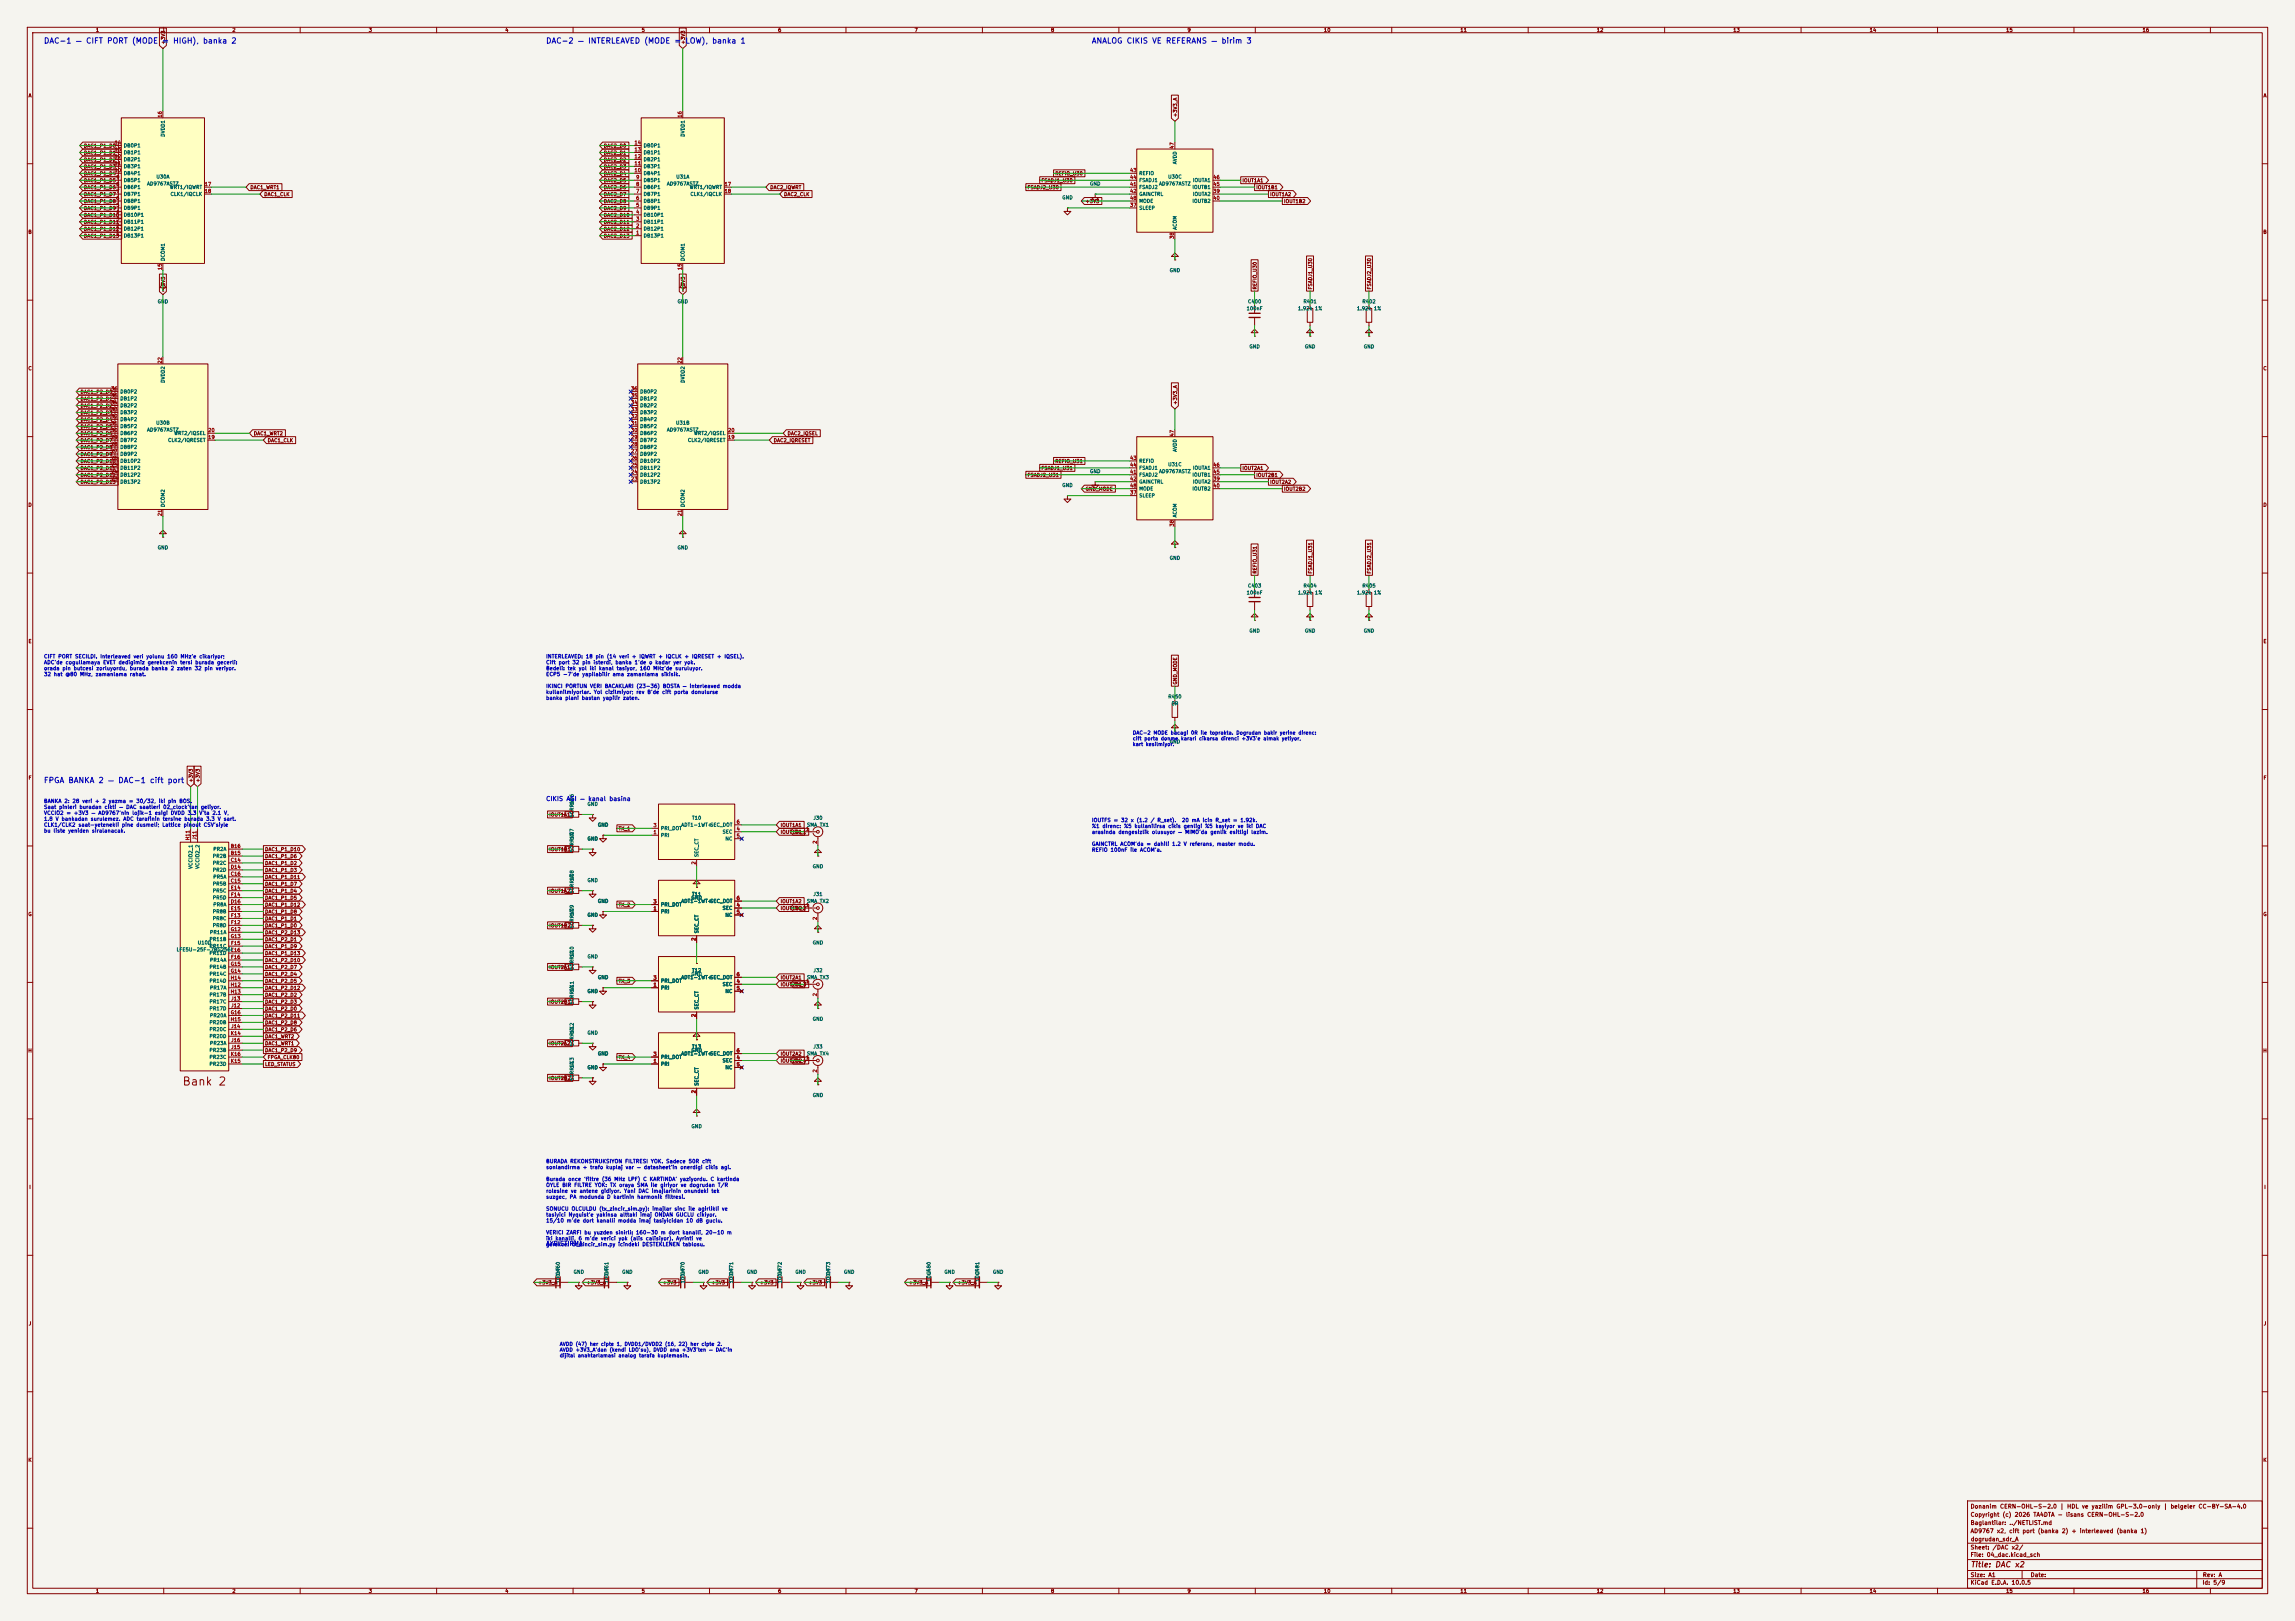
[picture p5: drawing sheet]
<svg xmlns="http://www.w3.org/2000/svg" width="841mm" height="594mm" viewBox="0 0 841 594" stroke-linecap="round" stroke-linejoin="round" font-family="sans-serif">
<defs><g id="words">
<text font-size="3" fill="#840000" x="66.6" y="398.5">Bank 2</text>
<g font-size="2" fill="#0000c2">
<text x="15.9" y="16.4">DAC-1 — CIFT PORT (MODE</text>
<text x="59.2" y="16.4">= HIGH), banka 2</text>
<text x="199.9" y="16.4">DAC-2 — INTERLEAVED (MODE = LOW), banka 1</text>
<text x="399.9" y="16.4">ANALOG CIKIS VE REFERANS — birim 3</text>
<text x="15.9" y="287.4">FPGA BANKA 2 — DAC-1 cift port</text>
</g>
<text font-size="2" fill="#840000" x="722" y="574.8">Title: DAC x2</text>
<g font-size="1.6" fill="#0000c2">
<text x="199.9" y="293.9">CIKIS AGI — kanal basina</text>
<text x="199.9" y="456.9">AYRISTIRMA</text>
</g>
<g font-size="1.5" fill="#840000">
<text x="721.9" y="556.1">Copyright (c) 2026 TA4DTA - lisans CERN-OHL-S-2.0</text>
<text x="721.9" y="553.1">Donanim CERN-OHL-S-2.0 | HDL ve yazilim GPL-3.0-only | belgeler CC-BY-SA-4.0</text>
<text x="721.9" y="562.1">AD9767 x2, cift port (banka 2) + interleaved (banka 1)</text>
<text x="721.9" y="559.1">Baglantilar: ../NETLIST.md</text>
<text x="721.9" y="568.1">Sheet: /DAC x2/</text>
<text x="722" y="565.1">dogrudan_sdr_A</text>
<text x="721.9" y="570.8">File: 04_dac.kicad_sch</text>
<text x="721.9" y="581">KiCad E.D.A. 10.0.5</text>
<text x="721.9" y="578.2">Size: A1</text>
<text x="743.9" y="578.2">Date:</text>
<text x="806.9" y="581">Id: 5/9</text>
<text x="807" y="578.2">Rev: A</text>
</g>
<g font-size="1.3" fill="#840000">
<text x="35" y="12">1</text>
<text x="85" y="12">2</text>
<text x="135" y="12">3</text>
<text x="185" y="12">4</text>
<text x="235" y="12">5</text>
<text x="285" y="12">6</text>
<text x="335" y="12">7</text>
<text x="385" y="12">8</text>
<text x="435" y="12">9</text>
<text x="485" y="12">10</text>
<text x="535" y="12">11</text>
<text x="585" y="12">12</text>
<text x="635" y="12">13</text>
<text x="685" y="12">14</text>
<text x="735" y="12">15</text>
<text x="785" y="12">16</text>
<text x="60.7" y="16.4" transform="rotate(-90 60.7 16.4)">+3V3</text>
<text x="251.2" y="16.4" transform="rotate(-90 251.2 16.4)">+3V3</text>
<text x="10.3" y="36">A</text>
<text x="829.3" y="36">A</text>
<text x="431.6" y="43" transform="rotate(-90 431.6 43)">+3V3_A</text>
<text x="30.6" y="54.4">DAC1_P1_D0</text>
<text x="30.6" y="56.9">DAC1_P1_D1</text>
<text x="30.6" y="59.5">DAC1_P1_D2</text>
<text x="221.1" y="54.4">DAC2_D0</text>
<text x="221.1" y="59.5">DAC2_D2</text>
<text x="221.1" y="56.9">DAC2_D1</text>
<text x="30.6" y="64.6">DAC1_P1_D4</text>
<text x="30.6" y="62">DAC1_P1_D3</text>
<text x="221.1" y="62">DAC2_D3</text>
<text x="221.1" y="64.6">DAC2_D4</text>
<text x="386.5" y="64.6">REFIO_U30</text>
<text x="30.6" y="67.1">DAC1_P1_D5</text>
<text x="30.6" y="69.6">DAC1_P1_D6</text>
<text x="91.6" y="69.6">DAC1_WRT1</text>
<text x="221.1" y="69.6">DAC2_D6</text>
<text x="221.1" y="67.1">DAC2_D5</text>
<text x="282.1" y="69.6">DAC2_IQWRT</text>
<text x="376.4" y="69.6">FSADJ2_U30</text>
<text x="381.4" y="67.1">FSADJ1_U30</text>
<text x="455.1" y="67.1">IOUT1A1</text>
<text x="460.2" y="69.6">IOUT1B1</text>
<text x="30.6" y="74.7">DAC1_P1_D8</text>
<text x="30.6" y="72.2">DAC1_P1_D7</text>
<text x="30.6" y="77.3">DAC1_P1_D9</text>
<text x="96.7" y="72.2">DAC1_CLK</text>
<text x="221.1" y="77.3">DAC2_D9</text>
<text x="221.1" y="72.2">DAC2_D7</text>
<text x="221.1" y="74.7">DAC2_D8</text>
<text x="287.2" y="72.2">DAC2_CLK</text>
<text x="397.6" y="74.7">+3V3</text>
<text x="465.3" y="72.2">IOUT1A2</text>
<text x="470.3" y="74.7">IOUT1B2</text>
<text x="30.6" y="82.3">DAC1_P1_D11</text>
<text x="30.6" y="79.8">DAC1_P1_D10</text>
<text x="221.1" y="79.8">DAC2_D10</text>
<text x="221.1" y="82.3">DAC2_D11</text>
<text x="10.2" y="86">B</text>
<text x="30.6" y="84.9">DAC1_P1_D12</text>
<text x="30.6" y="87.4">DAC1_P1_D13</text>
<text x="221.1" y="84.9">DAC2_D12</text>
<text x="221.1" y="87.4">DAC2_D13</text>
<text x="829.2" y="86">B</text>
<text x="60.7" y="106.5" transform="rotate(-90 60.7 106.5)">+3V3</text>
<text x="251.2" y="106.5" transform="rotate(-90 251.2 106.5)">+3V3</text>
<text x="460.8" y="106.2" transform="rotate(-90 460.8 106.2)">REFIO_U30</text>
<text x="481.1" y="106.2" transform="rotate(-90 481.1 106.2)">FSADJ1_U30</text>
<text x="502.7" y="106.2" transform="rotate(-90 502.7 106.2)">FSADJ2_U30</text>
<text x="10.2" y="136">C</text>
<text x="829.2" y="136">C</text>
<text x="29.3" y="144.6">DAC1_P2_D0</text>
<text x="29.3" y="149.6">DAC1_P2_D2</text>
<text x="29.3" y="147.1">DAC1_P2_D1</text>
<text x="431.6" y="148.5" transform="rotate(-90 431.6 148.5)">+3V3_A</text>
<text x="29.3" y="154.7">DAC1_P2_D4</text>
<text x="29.3" y="152.2">DAC1_P2_D3</text>
<text x="29.3" y="159.8">DAC1_P2_D6</text>
<text x="29.3" y="157.3">DAC1_P2_D5</text>
<text x="92.8" y="159.8">DAC1_WRT2</text>
<text x="288.4" y="159.8">DAC2_IQSEL</text>
<text x="29.3" y="162.3">DAC1_P2_D7</text>
<text x="29.3" y="167.4">DAC1_P2_D9</text>
<text x="29.3" y="164.9">DAC1_P2_D8</text>
<text x="97.9" y="162.3">DAC1_CLK</text>
<text x="283.3" y="162.3">DAC2_IQRESET</text>
<text x="29.3" y="172.5">DAC1_P2_D11</text>
<text x="29.3" y="170">DAC1_P2_D10</text>
<text x="381.4" y="172.5">FSADJ1_U31</text>
<text x="386.5" y="170">REFIO_U31</text>
<text x="455.1" y="172.5">IOUT2A1</text>
<text x="29.3" y="175">DAC1_P2_D12</text>
<text x="29.3" y="177.6">DAC1_P2_D13</text>
<text x="376.4" y="175">FSADJ2_U31</text>
<text x="460.2" y="175">IOUT2B1</text>
<text x="465.3" y="177.6">IOUT2A2</text>
<text x="10.2" y="186">D</text>
<text x="397.6" y="180.1">GND_MODE</text>
<text x="470.3" y="180.1">IOUT2B2</text>
<text x="829.2" y="186">D</text>
<text x="460.8" y="210.4" transform="rotate(-90 460.8 210.4)">REFIO_U31</text>
<text x="481.1" y="210.4" transform="rotate(-90 481.1 210.4)">FSADJ1_U31</text>
<text x="502.7" y="210.4" transform="rotate(-90 502.7 210.4)">FSADJ2_U31</text>
<text x="10.3" y="236">E</text>
<text x="829.3" y="236">E</text>
<text x="431.6" y="251" transform="rotate(-90 431.6 251)">GND_MODE</text>
<text x="10.3" y="286">F</text>
<text x="70.9" y="286.9" transform="rotate(-90 70.9 286.9)">+3V3</text>
<text x="73.4" y="286.9" transform="rotate(-90 73.4 286.9)">+3V3</text>
<text x="829.3" y="286">F</text>
<text x="201.1" y="299.5">IOUT1A1</text>
<text x="226.5" y="304.6">TX_1</text>
<text x="285.9" y="303.3">IOUT1A1</text>
<text x="285.9" y="305.9">IOUT1B1</text>
<text x="291" y="305.9">TX_1</text>
<text x="97" y="314.7">DAC1_P1_D6</text>
<text x="97" y="312.2">DAC1_P1_D10</text>
<text x="97" y="317.3">DAC1_P1_D2</text>
<text x="201.1" y="312.2">IOUT1B1</text>
<text x="97" y="322.4">DAC1_P1_D11</text>
<text x="97" y="319.8">DAC1_P1_D3</text>
<text x="97" y="327.4">DAC1_P1_D4</text>
<text x="97" y="330">DAC1_P1_D5</text>
<text x="97" y="324.9">DAC1_P1_D7</text>
<text x="201.1" y="327.4">IOUT1A2</text>
<text x="10.2" y="336">G</text>
<text x="97" y="332.5">DAC1_P1_D12</text>
<text x="97" y="335.1">DAC1_P1_D8</text>
<text x="226.5" y="332.5">TX_2</text>
<text x="285.9" y="333.8">IOUT1B2</text>
<text x="285.9" y="331.3">IOUT1A2</text>
<text x="291" y="333.8">TX_2</text>
<text x="829.2" y="336">G</text>
<text x="97" y="337.6">DAC1_P1_D1</text>
<text x="97" y="340.1">DAC1_P1_D0</text>
<text x="201.1" y="340.1">IOUT1B2</text>
<text x="97" y="347.8">DAC1_P1_D9</text>
<text x="97" y="345.2">DAC1_P2_D1</text>
<text x="97" y="342.7">DAC1_P2_D13</text>
<text x="97" y="352.8">DAC1_P2_D10</text>
<text x="97" y="350.3">DAC1_P1_D13</text>
<text x="97" y="357.9">DAC1_P2_D4</text>
<text x="97" y="355.4">DAC1_P2_D7</text>
<text x="201.1" y="355.4">IOUT2A1</text>
<text x="285.9" y="359.2">IOUT2A1</text>
<text x="97" y="365.5">DAC1_P2_D2</text>
<text x="97" y="360.5">DAC1_P2_D5</text>
<text x="97" y="363">DAC1_P2_D12</text>
<text x="226.5" y="360.5">TX_3</text>
<text x="285.9" y="361.7">IOUT2B1</text>
<text x="291" y="361.7">TX_3</text>
<text x="97" y="370.6">DAC1_P2_D0</text>
<text x="97" y="368.1">DAC1_P2_D3</text>
<text x="201.1" y="368.1">IOUT2B1</text>
<text x="97" y="375.7">DAC1_P2_D8</text>
<text x="97" y="373.2">DAC1_P2_D11</text>
<text x="97" y="383.3">DAC1_WRT1</text>
<text x="97" y="380.8">DAC1_WRT2</text>
<text x="97" y="378.2">DAC1_P2_D6</text>
<text x="201.1" y="383.3">IOUT2A2</text>
<text x="10.2" y="386">H</text>
<text x="97" y="385.9">DAC1_P2_D9</text>
<text x="97.9" y="388.4">FPGA_CLK80</text>
<text x="226.5" y="388.4">TX_4</text>
<text x="285.9" y="387.1">IOUT2A2</text>
<text x="285.9" y="389.7">IOUT2B2</text>
<text x="291" y="389.7">TX_4</text>
<text x="829.2" y="386">H</text>
<text x="97" y="390.9">LED_STATUS</text>
<text x="201.1" y="396">IOUT2B2</text>
<text x="10.6" y="436">I</text>
<text x="829.6" y="436">I</text>
<text x="197" y="471">+3V3_A</text>
<text x="214.8" y="471">+3V3_A</text>
<text x="242.7" y="471">+3V3</text>
<text x="260.5" y="471">+3V3</text>
<text x="278.3" y="471">+3V3</text>
<text x="296" y="471">+3V3</text>
<text x="332.9" y="471">+3V3_A</text>
<text x="350.7" y="471">+3V3_A</text>
<text x="10.4" y="486">J</text>
<text x="829.4" y="486">J</text>
<text x="10.2" y="536">K</text>
<text x="829.2" y="536">K</text>
<text x="35" y="584">1</text>
<text x="85" y="584">2</text>
<text x="135" y="584">3</text>
<text x="185" y="584">4</text>
<text x="235" y="584">5</text>
<text x="285" y="584">6</text>
<text x="335" y="584">7</text>
<text x="385" y="584">8</text>
<text x="435" y="584">9</text>
<text x="485" y="584">10</text>
<text x="535" y="584">11</text>
<text x="585" y="584">12</text>
<text x="635" y="584">13</text>
<text x="685" y="584">14</text>
<text x="735" y="584">15</text>
<text x="785" y="584">16</text>
</g>
<g font-size="1.3" fill="#a90000">
<text x="59.6" y="43.2" transform="rotate(-90 59.6 43.2)">16</text>
<text x="250.1" y="43.2" transform="rotate(-90 250.1 43.2)">16</text>
<text x="41.8" y="53.2">14</text>
<text x="232.3" y="53.2">14</text>
<text x="41.8" y="58.3">12</text>
<text x="41.8" y="55.7">13</text>
<text x="232.3" y="58.3">12</text>
<text x="232.3" y="55.7">13</text>
<text x="430.4" y="54.7" transform="rotate(-90 430.4 54.7)">47</text>
<text x="41.8" y="63.4">10</text>
<text x="41.8" y="60.8">11</text>
<text x="42.4" y="65.9">9</text>
<text x="232.3" y="63.4">10</text>
<text x="232.3" y="60.8">11</text>
<text x="232.9" y="65.9">9</text>
<text x="414" y="63.4">43</text>
<text x="414" y="65.9">44</text>
<text x="444.4" y="65.9">46</text>
<text x="42.4" y="71">7</text>
<text x="42.4" y="68.4">8</text>
<text x="74.9" y="68.4">17</text>
<text x="74.9" y="71">18</text>
<text x="232.9" y="71">7</text>
<text x="232.9" y="68.4">8</text>
<text x="265.4" y="68.4">17</text>
<text x="265.4" y="71">18</text>
<text x="414" y="68.4">41</text>
<text x="414" y="71">42</text>
<text x="444.4" y="71">39</text>
<text x="444.4" y="68.4">45</text>
<text x="42.4" y="76.1">5</text>
<text x="42.4" y="73.5">6</text>
<text x="232.9" y="76.1">5</text>
<text x="232.9" y="73.5">6</text>
<text x="414" y="76.1">37</text>
<text x="414" y="73.5">48</text>
<text x="444.4" y="73.5">40</text>
<text x="42.4" y="83.7">2</text>
<text x="42.4" y="81.1">3</text>
<text x="42.4" y="78.6">4</text>
<text x="232.9" y="83.7">2</text>
<text x="232.9" y="81.1">3</text>
<text x="232.9" y="78.6">4</text>
<text x="42.4" y="86.2">1</text>
<text x="232.9" y="86.2">1</text>
<text x="430.4" y="87.7" transform="rotate(-90 430.4 87.7)">38</text>
<text x="59.6" y="99.1" transform="rotate(-90 59.6 99.1)">15</text>
<text x="250.1" y="99.1" transform="rotate(-90 250.1 99.1)">15</text>
<text x="59.6" y="133.4" transform="rotate(-90 59.6 133.4)">22</text>
<text x="250.1" y="133.4" transform="rotate(-90 250.1 133.4)">22</text>
<text x="40.6" y="143.4">36</text>
<text x="231.1" y="143.4">36</text>
<text x="40.6" y="148.5">34</text>
<text x="40.6" y="145.9">35</text>
<text x="231.1" y="148.5">34</text>
<text x="231.1" y="145.9">35</text>
<text x="40.6" y="153.5">32</text>
<text x="40.6" y="151">33</text>
<text x="231.1" y="153.5">32</text>
<text x="231.1" y="151">33</text>
<text x="40.6" y="161.2">29</text>
<text x="40.6" y="158.6">30</text>
<text x="40.6" y="156.1">31</text>
<text x="76.1" y="161.2">19</text>
<text x="76.1" y="158.6">20</text>
<text x="231.1" y="161.2">29</text>
<text x="231.1" y="158.6">30</text>
<text x="231.1" y="156.1">31</text>
<text x="266.6" y="161.2">19</text>
<text x="266.6" y="158.6">20</text>
<text x="430.4" y="160.1" transform="rotate(-90 430.4 160.1)">47</text>
<text x="40.6" y="166.2">27</text>
<text x="40.6" y="163.7">28</text>
<text x="231.1" y="166.2">27</text>
<text x="231.1" y="163.7">28</text>
<text x="40.6" y="173.9">24</text>
<text x="40.6" y="171.3">25</text>
<text x="40.6" y="168.8">26</text>
<text x="231.1" y="173.9">24</text>
<text x="231.1" y="171.3">25</text>
<text x="231.1" y="168.8">26</text>
<text x="414" y="173.9">41</text>
<text x="414" y="168.8">43</text>
<text x="414" y="171.3">44</text>
<text x="444.4" y="173.9">45</text>
<text x="444.4" y="171.3">46</text>
<text x="40.6" y="176.4">23</text>
<text x="231.1" y="176.4">23</text>
<text x="414" y="176.4">42</text>
<text x="414" y="178.9">48</text>
<text x="444.4" y="176.4">39</text>
<text x="444.4" y="178.9">40</text>
<text x="414" y="181.5">37</text>
<text x="59.6" y="189.3" transform="rotate(-90 59.6 189.3)">21</text>
<text x="250.1" y="189.3" transform="rotate(-90 250.1 189.3)">21</text>
<text x="430.4" y="193.1" transform="rotate(-90 430.4 193.1)">38</text>
<text x="239.3" y="305.9">1</text>
<text x="239.3" y="303.4">3</text>
<text x="269.8" y="304.7">4</text>
<text x="269.8" y="302.1">6</text>
<text x="295.2" y="304.7">1</text>
<text x="69.7" y="308.1" transform="rotate(-90 69.7 308.1)">H11</text>
<text x="72.3" y="307.9" transform="rotate(-90 72.3 307.9)">J11</text>
<text x="84.4" y="311">B16</text>
<text x="269.8" y="307.2">5</text>
<text x="299.6" y="309.3" transform="rotate(-90 299.6 309.3)">2</text>
<text x="84.4" y="313.6">B15</text>
<text x="84.4" y="316.1">C14</text>
<text x="255.1" y="317" transform="rotate(-90 255.1 317)">2</text>
<text x="84.4" y="323.7">C15</text>
<text x="84.4" y="321.2">C16</text>
<text x="84.4" y="318.6">D14</text>
<text x="84.4" y="326.3">E14</text>
<text x="84.5" y="328.8">F14</text>
<text x="84.4" y="331.3">D16</text>
<text x="84.4" y="333.9">E15</text>
<text x="239.3" y="333.9">1</text>
<text x="239.3" y="331.3">3</text>
<text x="269.8" y="332.6">4</text>
<text x="269.8" y="335.1">5</text>
<text x="269.8" y="330.1">6</text>
<text x="295.2" y="332.6">1</text>
<text x="84.4" y="341.5">G12</text>
<text x="84.5" y="339">F12</text>
<text x="84.5" y="336.4">F13</text>
<text x="299.6" y="337.3" transform="rotate(-90 299.6 337.3)">2</text>
<text x="84.4" y="344">G13</text>
<text x="84.5" y="346.6">F15</text>
<text x="255.1" y="344.9" transform="rotate(-90 255.1 344.9)">2</text>
<text x="84.4" y="349.1">E16</text>
<text x="84.5" y="351.7">F16</text>
<text x="84.4" y="359.3">H14</text>
<text x="84.4" y="356.7">G14</text>
<text x="84.4" y="354.2">G15</text>
<text x="239.3" y="359.3">3</text>
<text x="269.8" y="358">6</text>
<text x="84.4" y="361.8">H12</text>
<text x="84.4" y="364.4">H13</text>
<text x="239.3" y="361.8">1</text>
<text x="269.8" y="360.5">4</text>
<text x="269.8" y="363.1">5</text>
<text x="295.2" y="360.5">1</text>
<text x="299.6" y="365.2" transform="rotate(-90 299.6 365.2)">2</text>
<text x="84.4" y="372">G16</text>
<text x="84.5" y="369.4">J12</text>
<text x="84.5" y="366.9">J13</text>
<text x="84.4" y="374.5">H15</text>
<text x="84.5" y="377.1">J14</text>
<text x="255.1" y="372.8" transform="rotate(-90 255.1 372.8)">2</text>
<text x="84.4" y="379.6">K14</text>
<text x="84.5" y="382.1">J16</text>
<text x="84.4" y="389.8">K15</text>
<text x="84.4" y="387.2">K16</text>
<text x="84.5" y="384.7">J15</text>
<text x="239.3" y="389.8">1</text>
<text x="239.3" y="387.2">3</text>
<text x="269.8" y="388.5">4</text>
<text x="269.8" y="385.9">6</text>
<text x="295.2" y="388.5">1</text>
<text x="269.8" y="391">5</text>
<text x="299.6" y="393.2" transform="rotate(-90 299.6 393.2)">2</text>
<text x="255.1" y="400.8" transform="rotate(-90 255.1 400.8)">2</text>
</g>
<g font-size="1.3" fill="#006464">
<text x="60.7" y="50.3" transform="rotate(-90 60.7 50.3)">DVDD1</text>
<text x="251.2" y="50.3" transform="rotate(-90 251.2 50.3)">DVDD1</text>
<text x="45.2" y="59.4">DB2P1</text>
<text x="45.2" y="56.8">DB1P1</text>
<text x="45.2" y="54.3">DB0P1</text>
<text x="235.7" y="59.4">DB2P1</text>
<text x="235.7" y="56.8">DB1P1</text>
<text x="235.7" y="54.3">DB0P1</text>
<text x="45.2" y="64.5">DB4P1</text>
<text x="45.2" y="61.9">DB3P1</text>
<text x="57.1" y="65.7">U30A</text>
<text x="235.7" y="64.5">DB4P1</text>
<text x="235.7" y="61.9">DB3P1</text>
<text x="247.6" y="65.7">U31A</text>
<text x="417.3" y="64.5">REFIO</text>
<text x="427.9" y="65.7">U30C</text>
<text x="431.5" y="60.3" transform="rotate(-90 431.5 60.3)">AVDD</text>
<text x="45.2" y="69.5">DB6P1</text>
<text x="45.2" y="67">DB5P1</text>
<text x="53.7" y="68.3">AD9767ASTZ</text>
<text x="62.1" y="69.5">WRT1/IQWRT</text>
<text x="235.7" y="69.5">DB6P1</text>
<text x="235.7" y="67">DB5P1</text>
<text x="244.2" y="68.3">AD9767ASTZ</text>
<text x="252.6" y="69.5">WRT1/IQWRT</text>
<text x="399.3" y="68.3">GND</text>
<text x="417.3" y="69.5">FSADJ2</text>
<text x="417.3" y="67">FSADJ1</text>
<text x="424.6" y="68.3">AD9767ASTZ</text>
<text x="436.8" y="69.5">IOUTB1</text>
<text x="437" y="67">IOUTA1</text>
<text x="45.2" y="77.2">DB9P1</text>
<text x="45.2" y="74.6">DB8P1</text>
<text x="45.2" y="72.1">DB7P1</text>
<text x="62.3" y="72.1">CLK1/IQCLK</text>
<text x="235.7" y="77.2">DB9P1</text>
<text x="235.7" y="74.6">DB8P1</text>
<text x="235.7" y="72.1">DB7P1</text>
<text x="252.8" y="72.1">CLK1/IQCLK</text>
<text x="389.1" y="73.4">GND</text>
<text x="417.3" y="77.2">SLEEP</text>
<text x="417.3" y="72.1">GAINCTRL</text>
<text x="417.3" y="74.6">MODE</text>
<text x="436.8" y="74.6">IOUTB2</text>
<text x="437" y="72.1">IOUTA2</text>
<text x="45.2" y="82.2">DB11P1</text>
<text x="45.2" y="79.7">DB10P1</text>
<text x="235.7" y="82.2">DB11P1</text>
<text x="235.7" y="79.7">DB10P1</text>
<text x="45.2" y="87.3">DB13P1</text>
<text x="45.2" y="84.8">DB12P1</text>
<text x="235.7" y="87.3">DB13P1</text>
<text x="235.7" y="84.8">DB12P1</text>
<text x="431.5" y="84.4" transform="rotate(-90 431.5 84.4)">ACOM</text>
<text x="60.7" y="95.8" transform="rotate(-90 60.7 95.8)">DCOM1</text>
<text x="251.2" y="95.8" transform="rotate(-90 251.2 95.8)">DCOM1</text>
<text x="428.5" y="100">GND</text>
<text x="57.6" y="111.5">GND</text>
<text x="248.1" y="111.5">GND</text>
<text x="456.7" y="114">100nF</text>
<text x="457.2" y="111.5">C400</text>
<text x="475.5" y="114">1.92k</text>
<text x="477.5" y="111.5">R401</text>
<text x="481.7" y="114">1%</text>
<text x="497.1" y="114">1.92k</text>
<text x="499.1" y="111.5">R402</text>
<text x="503.3" y="114">1%</text>
<text x="457.7" y="128">GND</text>
<text x="478" y="128">GND</text>
<text x="499.6" y="128">GND</text>
<text x="60.7" y="140.4" transform="rotate(-90 60.7 140.4)">DVDD2</text>
<text x="251.2" y="140.4" transform="rotate(-90 251.2 140.4)">DVDD2</text>
<text x="43.9" y="149.6">DB2P2</text>
<text x="43.9" y="147">DB1P2</text>
<text x="43.9" y="144.5">DB0P2</text>
<text x="234.4" y="149.6">DB2P2</text>
<text x="234.4" y="147">DB1P2</text>
<text x="234.4" y="144.5">DB0P2</text>
<text x="43.9" y="154.6">DB4P2</text>
<text x="43.9" y="152.1">DB3P2</text>
<text x="57.1" y="155.9">U30B</text>
<text x="234.4" y="154.6">DB4P2</text>
<text x="234.4" y="152.1">DB3P2</text>
<text x="247.6" y="155.9">U31B</text>
<text x="43.9" y="159.7">DB6P2</text>
<text x="43.9" y="157.2">DB5P2</text>
<text x="53.7" y="158.4">AD9767ASTZ</text>
<text x="63.7" y="159.7">WRT2/IQSEL</text>
<text x="234.4" y="159.7">DB6P2</text>
<text x="234.4" y="157.2">DB5P2</text>
<text x="244.2" y="158.4">AD9767ASTZ</text>
<text x="254.2" y="159.7">WRT2/IQSEL</text>
<text x="43.9" y="167.3">DB9P2</text>
<text x="43.9" y="164.8">DB8P2</text>
<text x="43.9" y="162.3">DB7P2</text>
<text x="61.4" y="162.3">CLK2/IQRESET</text>
<text x="234.4" y="167.3">DB9P2</text>
<text x="234.4" y="164.8">DB8P2</text>
<text x="234.4" y="162.3">DB7P2</text>
<text x="251.9" y="162.3">CLK2/IQRESET</text>
<text x="431.5" y="165.7" transform="rotate(-90 431.5 165.7)">AVDD</text>
<text x="43.9" y="172.4">DB11P2</text>
<text x="43.9" y="169.9">DB10P2</text>
<text x="234.4" y="172.4">DB11P2</text>
<text x="234.4" y="169.9">DB10P2</text>
<text x="399.3" y="173.7">GND</text>
<text x="417.3" y="169.9">REFIO</text>
<text x="417.3" y="172.4">FSADJ1</text>
<text x="424.6" y="173.7">AD9767ASTZ</text>
<text x="427.9" y="171.1">U31C</text>
<text x="437" y="172.4">IOUTA1</text>
<text x="43.9" y="177.5">DB13P2</text>
<text x="43.9" y="175">DB12P2</text>
<text x="234.4" y="177.5">DB13P2</text>
<text x="234.4" y="175">DB12P2</text>
<text x="389.1" y="178.8">GND</text>
<text x="417.3" y="175">FSADJ2</text>
<text x="417.3" y="177.5">GAINCTRL</text>
<text x="436.8" y="175">IOUTB1</text>
<text x="437" y="177.5">IOUTA2</text>
<text x="60.7" y="186" transform="rotate(-90 60.7 186)">DCOM2</text>
<text x="251.2" y="186" transform="rotate(-90 251.2 186)">DCOM2</text>
<text x="417.3" y="182.6">SLEEP</text>
<text x="417.3" y="180">MODE</text>
<text x="436.8" y="180">IOUTB2</text>
<text x="431.5" y="189.8" transform="rotate(-90 431.5 189.8)">ACOM</text>
<text x="57.6" y="201.6">GND</text>
<text x="248.1" y="201.6">GND</text>
<text x="428.5" y="205.4">GND</text>
<text x="457.2" y="215.6">C403</text>
<text x="477.5" y="215.6">R404</text>
<text x="499.1" y="215.6">R405</text>
<text x="456.7" y="218.1">100nF</text>
<text x="475.5" y="218.1">1.92k</text>
<text x="481.7" y="218.1">1%</text>
<text x="497.1" y="218.1">1.92k</text>
<text x="503.3" y="218.1">1%</text>
<text x="457.7" y="232.1">GND</text>
<text x="478" y="232.1">GND</text>
<text x="499.6" y="232.1">GND</text>
<text x="428" y="256.2">R450</text>
<text x="429.2" y="258.8">0R</text>
<text x="428.5" y="272.7">GND</text>
<text x="210.5" y="299.7" transform="rotate(-90 210.5 299.7)">50RR406</text>
<text x="210.5" y="295" transform="rotate(-90 210.5 295)">1%</text>
<text x="215.1" y="295.6">GND</text>
<text x="218.9" y="303.2">GND</text>
<text x="242" y="304.5">PRI_DOT</text>
<text x="249.5" y="303.2">ADT1-1WT+</text>
<text x="253.4" y="300.7">T10</text>
<text x="260.1" y="303.2">SEC_DOT</text>
<text x="264.6" y="305.8">SEC</text>
<text x="295.5" y="303.2">SMA TX1</text>
<text x="297.9" y="300.7">J30</text>
<text x="210.5" y="307.7" transform="rotate(-90 210.5 307.7)">1%</text>
<text x="215.1" y="308.3">GND</text>
<text x="242" y="307">PRI</text>
<text x="265.7" y="308.3">NC</text>
<text x="77.8" y="314.7">PR2B</text>
<text x="77.8" y="317.2">PR2C</text>
<text x="78" y="312.1">PR2A</text>
<text x="210.5" y="312.4" transform="rotate(-90 210.5 312.4)">50RR407</text>
<text x="256.2" y="314.2" transform="rotate(-90 256.2 314.2)">SEC_CT</text>
<text x="70.8" y="318.5" transform="rotate(-90 70.8 318.5)">VCCIO2_1</text>
<text x="73.4" y="318.5" transform="rotate(-90 73.4 318.5)">VCCIO2_2</text>
<text x="77.8" y="319.7">PR2D</text>
<text x="78" y="322.3">PR5A</text>
<text x="210.5" y="323" transform="rotate(-90 210.5 323)">1%</text>
<text x="215.1" y="323.5">GND</text>
<text x="297.7" y="318.5">GND</text>
<text x="77.8" y="324.8">PR5B</text>
<text x="77.8" y="327.4">PR5C</text>
<text x="77.8" y="329.9">PR5D</text>
<text x="210.5" y="327.6" transform="rotate(-90 210.5 327.6)">50RR408</text>
<text x="253.2" y="329.9">GND</text>
<text x="253.4" y="328.6">T11</text>
<text x="297.9" y="328.6">J31</text>
<text x="77.8" y="335">PR8B</text>
<text x="78" y="332.4">PR8A</text>
<text x="210.5" y="335.7" transform="rotate(-90 210.5 335.7)">1%</text>
<text x="218.9" y="331.2">GND</text>
<text x="242" y="335">PRI</text>
<text x="242" y="332.4">PRI_DOT</text>
<text x="249.5" y="331.2">ADT1-1WT+</text>
<text x="260.1" y="331.2">SEC_DOT</text>
<text x="264.6" y="333.7">SEC</text>
<text x="295.5" y="331.2">SMA TX2</text>
<text x="77.8" y="340.1">PR8D</text>
<text x="77.8" y="337.5">PR8C</text>
<text x="210.5" y="340.3" transform="rotate(-90 210.5 340.3)">50RR409</text>
<text x="215.1" y="336.2">GND</text>
<text x="265.7" y="336.2">NC</text>
<text x="72.3" y="346.4">U10D</text>
<text x="76.6" y="347.7">PR11C</text>
<text x="76.6" y="345.1">PR11B</text>
<text x="76.8" y="342.6">PR11A</text>
<text x="256.2" y="342.2" transform="rotate(-90 256.2 342.2)">SEC_CT</text>
<text x="297.7" y="346.4">GND</text>
<text x="64.6" y="348.9">LFE5U-25F-7BG256I</text>
<text x="76.6" y="350.2">PR11D</text>
<text x="76.8" y="352.8">PR14A</text>
<text x="210.5" y="350.9" transform="rotate(-90 210.5 350.9)">1%</text>
<text x="215.1" y="351.5">GND</text>
<text x="76.6" y="357.8">PR14C</text>
<text x="76.6" y="355.3">PR14B</text>
<text x="210.5" y="355.6" transform="rotate(-90 210.5 355.6)">50RR410</text>
<text x="218.9" y="359.1">GND</text>
<text x="249.5" y="359.1">ADT1-1WT+</text>
<text x="253.2" y="357.8">GND</text>
<text x="253.4" y="356.6">T12</text>
<text x="260.1" y="359.1">SEC_DOT</text>
<text x="295.5" y="359.1">SMA TX3</text>
<text x="297.9" y="356.6">J32</text>
<text x="76.6" y="365.5">PR17B</text>
<text x="76.6" y="360.4">PR14D</text>
<text x="76.8" y="362.9">PR17A</text>
<text x="210.5" y="363.6" transform="rotate(-90 210.5 363.6)">1%</text>
<text x="215.1" y="364.2">GND</text>
<text x="242" y="362.9">PRI</text>
<text x="242" y="360.4">PRI_DOT</text>
<text x="264.6" y="361.6">SEC</text>
<text x="265.7" y="364.2">NC</text>
<text x="76.6" y="370.5">PR17D</text>
<text x="76.6" y="368">PR17C</text>
<text x="210.5" y="368.3" transform="rotate(-90 210.5 368.3)">50RR411</text>
<text x="256.2" y="370.1" transform="rotate(-90 256.2 370.1)">SEC_CT</text>
<text x="76.6" y="375.6">PR20B</text>
<text x="76.8" y="373.1">PR20A</text>
<text x="297.7" y="374.3">GND</text>
<text x="76.6" y="378.2">PR20C</text>
<text x="76.6" y="380.7">PR20D</text>
<text x="76.8" y="383.2">PR23A</text>
<text x="210.5" y="383.5" transform="rotate(-90 210.5 383.5)">50RR412</text>
<text x="210.5" y="378.9" transform="rotate(-90 210.5 378.9)">1%</text>
<text x="215.1" y="379.4">GND</text>
<text x="76.6" y="385.8">PR23B</text>
<text x="76.6" y="388.3">PR23C</text>
<text x="218.9" y="387">GND</text>
<text x="242" y="388.3">PRI_DOT</text>
<text x="249.5" y="387">ADT1-1WT+</text>
<text x="253.2" y="385.8">GND</text>
<text x="253.4" y="384.5">T13</text>
<text x="260.1" y="387">SEC_DOT</text>
<text x="264.6" y="389.6">SEC</text>
<text x="295.5" y="387">SMA TX4</text>
<text x="297.9" y="384.5">J33</text>
<text x="76.6" y="390.9">PR23D</text>
<text x="210.5" y="391.6" transform="rotate(-90 210.5 391.6)">1%</text>
<text x="215.1" y="392.1">GND</text>
<text x="242" y="390.9">PRI</text>
<text x="265.7" y="392.1">NC</text>
<text x="210.5" y="396.2" transform="rotate(-90 210.5 396.2)">50RR413</text>
<text x="256.2" y="398" transform="rotate(-90 256.2 398)">SEC_CT</text>
<text x="297.7" y="402.3">GND</text>
<text x="253.2" y="413.7">GND</text>
<text x="205.4" y="467.4" transform="rotate(-90 205.4 467.4)">C460</text>
<text x="210" y="467.1">GND</text>
<text x="223.2" y="467.4" transform="rotate(-90 223.2 467.4)">C461</text>
<text x="227.8" y="467.1">GND</text>
<text x="251.2" y="467.4" transform="rotate(-90 251.2 467.4)">C470</text>
<text x="255.7" y="467.1">GND</text>
<text x="268.9" y="467.4" transform="rotate(-90 268.9 467.4)">C471</text>
<text x="273.5" y="467.1">GND</text>
<text x="286.7" y="467.4" transform="rotate(-90 286.7 467.4)">C472</text>
<text x="291.3" y="467.1">GND</text>
<text x="304.5" y="467.4" transform="rotate(-90 304.5 467.4)">C473</text>
<text x="309.1" y="467.1">GND</text>
<text x="341.3" y="467.4" transform="rotate(-90 341.3 467.4)">C480</text>
<text x="345.9" y="467.1">GND</text>
<text x="359.1" y="467.4" transform="rotate(-90 359.1 467.4)">C481</text>
<text x="363.7" y="467.1">GND</text>
<text x="205.4" y="470.4" transform="rotate(-90 205.4 470.4)">100nF</text>
<text x="223.2" y="470.4" transform="rotate(-90 223.2 470.4)">100nF</text>
<text x="251.2" y="470.4" transform="rotate(-90 251.2 470.4)">100nF</text>
<text x="268.9" y="470.4" transform="rotate(-90 268.9 470.4)">100nF</text>
<text x="286.7" y="470.4" transform="rotate(-90 286.7 470.4)">100nF</text>
<text x="304.5" y="470.4" transform="rotate(-90 304.5 470.4)">100nF</text>
<text x="341.3" y="469.8" transform="rotate(-90 341.3 469.8)">10uF</text>
<text x="359.1" y="469.8" transform="rotate(-90 359.1 469.8)">10uF</text>
</g>
<g font-size="1.3" fill="#0000c2">
<text x="16" y="241.6">CIFT PORT SECILDI. Interleaved veri yolunu 160 MHz'e cikariyor;</text>
<text x="16" y="243.7">ADC'de cogullamaya EVET dedigimiz gerekcenin tersi burada gecerli:</text>
<text x="16" y="245.9">orada pin butcesi zorluyordu, burada banka 2 zaten 32 pin veriyor.</text>
<text x="200" y="241.6">INTERLEAVED: 18 pin (14 veri + IQWRT + IQCLK + IQRESET + IQSEL).</text>
<text x="200" y="243.7">Cift port 32 pin isterdi, banka 1'de o kadar yer yok.</text>
<text x="200" y="245.9">Bedeli: tek yol iki kanal tasiyor, 160 MHz'de suruluyor.</text>
<text x="16" y="248.1">32 hat @80 MHz, zamanlama rahat.</text>
<text x="200" y="248.1">ECP5 -7'de yapilabilir ama zamanlama sikisik.</text>
<text x="200" y="252.4">IKINCI PORTUN VERI BACAKLARI (23-36) BOSTA — interleaved modda</text>
<text x="200" y="254.6">kullanilmiyorlar. Yol cizilmiyor; rev B'de cift porta donulurse</text>
<text x="200" y="256.8">banka plani bastan yapilir zaten.</text>
<text x="415" y="269.5">DAC-2 MODE bacagi 0R ile toprakta. Dogrudan bakir yerine direnc:</text>
<text x="415" y="271.6">cift porta donme karari cikarsa direnci +3V3'e almak yetiyor,</text>
<text x="415" y="273.7">kart kesilmiyor.</text>
<text x="16" y="294.6">BANKA 2: 28 veri + 2 yazma = 30/32, iki pin BOS.</text>
<text x="16" y="296.7">Saat pinleri buradan cikti — DAC saatleri 02_clock'tan</text>
<text x="16" y="298.9">VCCIO2 = +3V3 — AD9767'nin lojik-1 esigi DVDD 3.3</text>
<text x="72.9" y="298.9">V'ta 2.1 V,</text>
<text x="73.4" y="296.7">geliyor.</text>
<text x="16" y="301.1">1.8 V bankadan surulemez. ADC tarafinin tersine burada 3.3 V sart.</text>
<text x="16" y="303.3">CLK1/CLK2 saat-yetenekli pine dusmeli; Lattice pinout CSV'siyle</text>
<text x="16" y="305.4">bu liste yeniden siralanacak.</text>
<text x="400" y="301.6">IOUTFS = 32 x (1.2 / R_set).</text>
<text x="400" y="303.7">%1 direnc: %5 kullanilirsa cikis genligi %5 kayiyor ve iki DAC</text>
<text x="400" y="305.9">arasinda dengesizlik olusuyor — MIMO'da genlik esitligi lazim.</text>
<text x="432.9" y="301.6">20 mA icin R_set = 1.92k.</text>
<text x="400" y="310.3">GAINCTRL ACOM'da = dahili 1.2 V referans, master modu.</text>
<text x="400" y="312.4">REFIO 100nF ile ACOM'a.</text>
<text x="200" y="426.6">BURADA REKONSTRUKSIYON FILTRESI YOK. Sadece 50R cift</text>
<text x="200" y="428.7">sonlandirma + trafo kuplaj var — datasheet'in onerdigi cikis agi.</text>
<text x="200" y="433.1">Burada once 'filtre (36 MHz LPF) C KARTINDA' yaziyordu. C kartinda</text>
<text x="200" y="435.3">OYLE BIR FILTRE YOK: TX oraya SMA ile giriyor ve dogrudan T/R</text>
<text x="200" y="437.4">rolesine ve antene gidiyor. Yani DAC imajlarinin onundeki tek</text>
<text x="200" y="439.6">suzgec, PA modunda D kartinin harmonik filtresi.</text>
<text x="200" y="444">SONUCU OLCULDU (tx_zincir_sim.py): imajlar sinc ile agirlikli ve</text>
<text x="200" y="446.1">tasiyici Nyquist'e yakinsa alttaki imaj ONDAN GUCLU cikiyor.</text>
<text x="200" y="448.3">15/10 m'de dort kanalli modda imaj tasiyicidan 10 dB guclu.</text>
<text x="200" y="452.6">VERICI ZARFI bu yuzden sinirli: 160-30 m dort kanalli, 20-10 m</text>
<text x="200" y="454.8">iki kanalli, 6 m'de verici yok (alis calisiyor). Ayrinti ve</text>
<text x="200" y="457">gerekce: tx_zincir_sim.py icindeki DESTEKLENEN tablosu.</text>
<text x="205" y="493.5">AVDD (47) her cipte 1, DVDD1/DVDD2 (16, 22) her cipte 2.</text>
<text x="205" y="495.6">AVDD +3V3_A'dan (kendi LDO'su), DVDD ana +3V3'ten — DAC'in</text>
<text x="205" y="497.7">dijital anahtarlamasi analog tarafa kuplemasin.</text>
</g>
</g></defs>
<path d="M0 0h841v594h-841z" fill="#f5f4ef" stroke="#f5f4ef" stroke-width=".37"/>
<g fill="none" stroke="#840000" stroke-width=".37">
<path d="M10 10h821v574h-821zM12 12h817v570h-817zM60 10v2M110 10v2M160 10v2M210 10v2M260 10v2M310 10v2M360 10v2M410 10v2M460 10v2M510 10v2"/>
<path d="M560 10v2M610 10v2M660 10v2M710 10v2M760 10v2M810 10v2M10 60h2M829 60h2M10 110h2M459.7 111.8v2.8M459.7 116.6v2.8M479 113h2.1v5.1h-2.1z"/>
<path d="M480.1 111.8v1.2M480.1 118.1v1.3M829 110h2M459.7 121.9h1.3l-1.3-1.3-1.2 1.3h1.2v1.3M459.7 123.2h.1M480.1 121.9h1.2l-1.2-1.3-1.3 1.3h1.3v1.3M480.1 123.2h.1M10 160h2M829 160h2M10 210h2M459.7 215.9v2.8M829 210h2"/>
<path d="M459.7 226.1h1.3l-1.3-1.3-1.2 1.3h1.2v1.2M459.7 227.3h.1M459.7 220.7v2.8M10 260h2M429.5 257.8h2v5.1h-2zM430.5 256.5v1.3M829 260h2M430.5 266.7h1.3l-1.3-1.3-1.2 1.3h1.2v1.3M430.5 268h.1M430.5 262.9v1.3M205.7 298.4h1.3M207 297.4h5.1v2.1h-5.1z"/>
<path d="M212.1 298.4h1.3M217.2 298.4v1.3h1.2l-1.2 1.3-1.3-1.3h1.3M217.2 298.4h.1M10 310h2M205.7 311.1h1.3M207 310.1h5.1v2.1h-5.1zM212.1 311.1h1.3M217.2 311.1v1.3h1.2l-1.2 1.3-1.3-1.3h1.3M217.2 311.1h.1M294.6 304.8h4.6M297.9 304.3a1.81 1.81 0 0 1 2.8-1 1.81 1.81 0 0 1 .1 2.9 1.81 1.81 0 0 1-2.8-.9M299.7 312.4h1.3l-1.3-1.3-1.3 1.3h1.3v1.3"/>
<path d="M299.7 313.7h.1M299.7 306.6v3.3M829 310h2M10 360h2M205.7 354.3h1.3M207 353.3h5.1v2h-5.1zM212.1 354.3h1.3M217.2 354.3v1.3h1.2l-1.2 1.3-1.3-1.3h1.3M217.2 354.3h.1M829 360h2M205.7 367h1.3M207 366h5.1v2h-5.1z"/>
<path d="M212.1 367h1.3M217.2 367v1.3h1.2l-1.2 1.3-1.3-1.3h1.3M217.2 367h.1M221 361.9v1.3h1.2l-1.2 1.3-1.3-1.3h1.3M221 361.9h.1M10 410h2M829 410h2M10 460h2M829 460h2M293.4 469.9v1.3h1.2l-1.2 1.2-1.3-1.2h1.3M293.4 469.9h.1M354.3 469.9h2.8"/>
<path d="M359.2 469.9h2.7M365.8 469.9v1.3h1.2l-1.2 1.2-1.3-1.2h1.3M365.8 469.9h.1M10 510h2M829 510h2M10 560h2M721 550h108v32h-108zM829 560h2M721 578.5h108M721 575.5h108M721 571.5h108M721 565.5h108"/>
<path d="M741 575.5v3M805 575.5v6.5M60 582v2M110 582v2M160 582v2M210 582v2M260 582v2M310 582v2M360 582v2M410 582v2M460 582v2M510 582v2"/>
<path d="M560 582v2M610 582v2M660 582v2M710 582v2M760 582v2M810 582v2"/>
<circle cx="299.7" cy="304.8" r=".51"/>
</g>
<path d="M457.7 114.8h4.1M457.7 116.3h4.1M457.7 218.9h4.1M457.7 220.5h4.1M357.4 467.9v4M358.9 467.9v4" fill="none" stroke="#840000" stroke-width=".51"/>
<path d="M241.3 322.6h27.9v20.3h-27.9z" fill="#ffffc2"/>
<g fill="none" stroke="#840000" stroke-width=".37">
<path d="M391.2 76.2v1.3h1.2l-1.2 1.2-1.3-1.2h1.3M391.2 76.2h.1M501.6 226.1h1.3l-1.3-1.3-1.2 1.3h1.2v1.2M501.6 227.3h.1M205.7 326.4h1.3M207 325.4h5.1v2h-5.1zM212.1 326.4h1.3M238.8 334h2.5M238.8 331.5h2.5M241.3 322.6h27.9v20.3h-27.9zM255.3 323.8h1.2l-1.2-1.2-1.3 1.2h1.3v1.3M255.3 325.1h.1"/>
<path d="M269.2 332.7h2.6M269.2 335.3h2.6M269.2 330.2h2.6M271.4 334.9l.8 .8M272.2 334.9l-.8 .8M255.3 342.9v2.5M299.7 368.3h1.3l-1.3-1.3-1.3 1.3h1.3v1.3M299.7 369.6h.1M294.6 388.6h4.6M297.9 388.1a1.81 1.81 0 0 1 2.8-1 1.81 1.81 0 0 1 .1 3 1.81 1.81 0 0 1-2.8-1M299.7 396.2h1.3l-1.3-1.2-1.3 1.2h1.3v1.3M299.7 397.5h.1"/>
<path d="M299.7 390.4v3.3"/>
<circle cx="299.7" cy="388.6" r=".51"/>
</g>
<path d="M416.6 160h27.9v30.5h-27.9z" fill="#ffffc2"/>
<g fill="none" stroke="#840000" stroke-width=".37">
<path d="M401.3 71.1v1.3h1.3l-1.3 1.3-1.3-1.3h1.3M401.3 71.1h.1M430.5 157.5v2.5M414 176.5h2.6M414 179.1h2.6M414 174h2.6M414 168.9h2.6M414 171.4h2.6M416.6 160h27.9v30.5h-27.9zM444.5 176.5h2.5M444.5 179.1h2.5M444.5 174h2.5"/>
<path d="M444.5 171.4h2.5M414 181.6h2.6M430.5 199.4h1.3l-1.3-1.3-1.2 1.3h1.2v1.3M430.5 190.5v2.5M430.5 200.7h.1M217.2 326.4v1.3h1.2l-1.2 1.2-1.3-1.2h1.3M217.2 326.4h.1"/>
</g>
<path d="M241.3 294.6h27.9v20.4h-27.9z" fill="#ffffc2"/>
<g fill="none" stroke="#840000" stroke-width=".37">
<path d="M241.3 294.6h27.9v20.4h-27.9zM238.8 306.1h2.5M238.8 303.5h2.5M255.3 315v2.5M269.2 304.8h2.6M269.2 307.3h2.6M269.2 302.3h2.6M271.4 307l.8 .7M272.2 307l-.8 .7M336.5 469.9h2.8M341.4 469.9h2.8M348 469.9v1.3h1.2l-1.2 1.2-1.3-1.2h1.3"/>
<path d="M348 469.9h.1"/>
</g>
<path d="M339.6 467.9v4M341.1 467.9v4" fill="none" stroke="#840000" stroke-width=".51"/>
<path d="M416.6 54.6h27.9v30.5h-27.9z" fill="#ffffc2"/>
<g fill="none" stroke="#840000" stroke-width=".37">
<path d="M416.6 54.6h27.9v30.5h-27.9zM430.5 52.1v2.5M414 76.2h2.6M414 71.1h2.6M414 73.7h2.6M414 68.6h2.6M414 63.5h2.6M414 66h2.6M444.5 71.1h2.5M444.5 73.7h2.5M444.5 68.6h2.5M444.5 66h2.5"/>
<path d="M430.5 94h1.3l-1.3-1.3-1.2 1.3h1.2v1.2M430.5 95.2h.1M430.5 85.1v2.5M500.6 217.2h2.1v5h-2.1zM501.6 215.9v1.3M501.6 222.2v1.3M221 306.1v1.2h1.2l-1.2 1.3-1.3-1.3h1.3M221 306.1h.1M205.7 339.1h1.3M207 338.1h5.1v2h-5.1zM212.1 339.1h1.3M217.2 339.1v1.3h1.2l-1.2 1.2-1.3-1.2h1.3"/>
<path d="M217.2 339.1h.1M221 334v1.3h1.2l-1.2 1.2-1.3-1.2h1.3M221 334h.1M205.7 382.3h1.3M207 381.3h5.1v2h-5.1zM212.1 382.3h1.3M217.2 382.3v1.2h1.2l-1.2 1.3-1.3-1.3h1.3M217.2 382.3h.1M221 389.9v1.3h1.2l-1.2 1.2-1.3-1.2h1.3M221 389.9h.1M212.1 469.9v1.3h1.3l-1.3 1.2-1.3-1.2h1.3M212.1 469.9h.1"/>
<path d="M281.9 469.9h2.8M286.8 469.9h2.8M299.7 469.9h2.8M304.5 469.9h2.8M311.1 469.9v1.3h1.3l-1.3 1.2-1.2-1.2h1.2M311.1 469.9h.1"/>
</g>
<path d="M285 467.9v4M286.5 467.9v4M302.8 467.9v4M304.3 467.9v4" fill="none" stroke="#840000" stroke-width=".51"/>
<path d="M43.2 133.3h33v53.4h-33z" fill="#ffffc2"/>
<g fill="none" stroke="#840000" stroke-width=".37">
<path d="M43.2 133.3h33v53.4h-33zM59.7 130.8v2.5M40.6 158.7h2.6M40.6 156.2h2.6M40.6 153.7h2.6M40.6 151.1h2.6M40.6 148.6h2.6M40.6 146h2.6M40.6 143.5h2.6M76.2 158.7h2.5M40.6 161.3h2.6M40.6 176.5h2.6"/>
<path d="M40.6 174h2.6M40.6 171.4h2.6M40.6 168.9h2.6M40.6 166.4h2.6M40.6 163.8h2.6M76.2 161.3h2.5M59.7 186.7v2.5M480.1 226.1h1.2l-1.2-1.3-1.3 1.3h1.3v1.2M480.1 227.3h.1M246.4 469.9h2.8M251.2 469.9h2.8M257.8 469.9v1.3h1.3l-1.3 1.2-1.3-1.2h1.3"/>
<path d="M257.8 469.9h.1M275.6 469.9v1.3h1.3l-1.3 1.2-1.3-1.2h1.3M275.6 469.9h.1"/>
</g>
<path d="M249.4 467.9v4M251 467.9v4" fill="none" stroke="#840000" stroke-width=".51"/>
<path d="M233.7 133.3h33v53.4h-33z" fill="#ffffc2"/>
<g fill="none" stroke="#840000" stroke-width=".37">
<path d="M250.2 105.4h1.3l-1.3-1.3-1.3 1.3h1.3v1.3M250.2 106.7h.1M500.6 113h2.1v5.1h-2.1zM501.6 111.8v1.2M501.6 118.1v1.3M233.7 133.3h33v53.4h-33zM250.2 130.8v2.5M501.6 121.9h1.3l-1.3-1.3-1.2 1.3h1.2v1.3M501.6 123.2h.1M231.1 158.7h2.6M231.1 156.2h2.6M231.1 153.7h2.6"/>
<path d="M231.1 151.1h2.6M231.1 148.6h2.6M231.1 146h2.6M231.1 143.5h2.6M266.7 158.7h2.5M231.1 161.3h2.6M231.1 176.5h2.6M231.1 174h2.6M231.1 171.4h2.6M231.1 168.9h2.6M231.1 166.4h2.6M231.1 163.8h2.6"/>
<path d="M266.7 161.3h2.5M250.2 195.6h1.3l-1.3-1.3-1.3 1.3h1.3v1.2M250.2 196.8h.1M250.2 186.7v2.5M479 217.2h2.1v5h-2.1zM480.1 215.9v1.3M480.1 222.2v1.3M294.6 332.7h4.6M297.9 332.2a1.81 1.81 0 0 1 2.8-1 1.81 1.81 0 0 1 .1 3 1.81 1.81 0 0 1-2.8-1M299.7 334.5v3.3M299.7 340.4h1.3l-1.3-1.3-1.3 1.3h1.3v1.2M299.7 341.6h.1"/>
<path d="M205.7 395h1.3M207 394h5.1v2h-5.1zM212.1 395h1.3M217.2 395v1.2h1.2l-1.2 1.3-1.3-1.3h1.3M217.2 395h.1M255.3 407.7h1.2l-1.2-1.3-1.3 1.3h1.3v1.2M255.3 408.9h.1M200.7 469.9h2.8M205.5 469.9h2.8M218.4 469.9h2.8M223.3 469.9h2.8M229.9 469.9v1.3h1.2l-1.2 1.2-1.3-1.2h1.3"/>
<path d="M229.9 469.9h.1M264.2 469.9h2.8M269 469.9h2.8"/>
<circle cx="299.7" cy="332.7" r=".51"/>
</g>
<path d="M203.7 467.9v4M205.2 467.9v4M221.5 467.9v4M223 467.9v4M267.2 467.9v4M268.7 467.9v4" fill="none" stroke="#840000" stroke-width=".51"/>
<path d="M234.9 43.2h30.5v53.3h-30.5z" fill="#ffffc2"/>
<g fill="none" stroke="#840000" stroke-width=".37">
<path d="M232.4 58.4h2.5M232.4 55.9h2.5M232.4 53.3h2.5M234.9 43.2h30.5v53.3h-30.5zM250.2 40.6v2.6M232.4 78.7h2.5M232.4 76.2h2.5M232.4 73.7h2.5M232.4 71.1h2.5M232.4 68.6h2.5M232.4 66h2.5M232.4 63.5h2.5"/>
<path d="M232.4 61h2.5M265.4 71.1h2.6M265.4 68.6h2.6M232.4 86.4h2.5M232.4 83.8h2.5M232.4 81.3h2.5M250.2 96.5v2.6M59.7 105.4h1.3l-1.3-1.3-1.3 1.3h1.3v1.3M59.7 106.7h.1M401.3 176.5v1.3h1.3l-1.3 1.3-1.3-1.3h1.3M401.3 176.5h.1M391.2 181.6v1.3h1.2l-1.2 1.2-1.3-1.2h1.3"/>
<path d="M391.2 181.6h.1M255.3 351.8h1.2l-1.2-1.3-1.3 1.3h1.3v1.3M255.3 353.1h.1M294.6 360.7h4.6M297.9 360.2a1.81 1.81 0 0 1 2.8-1 1.81 1.81 0 0 1 .1 2.9 1.81 1.81 0 0 1-2.8-.9M299.7 362.5v3.3"/>
<circle cx="299.7" cy="360.7" r=".51"/>
</g>
<path d="M66 308.6h17.8v83.8h-17.8z" fill="#ffffc2"/>
<g fill="none" stroke="#840000" stroke-width=".37">
<path d="M59.7 195.6h1.3l-1.3-1.3-1.3 1.3h1.3v1.2M59.7 196.8h.1M66 308.6h17.8v83.8h-17.8zM69.8 303.5v5.1M72.4 303.5v5.1M83.8 313.7h5.1M83.8 311.1h5.1M83.8 316.2h5.1M83.8 318.8h5.1M83.8 323.8h5.1M83.8 321.3h5.1M83.8 331.5h5.1"/>
<path d="M83.8 326.4h5.1M83.8 334h5.1M83.8 339.1h5.1M83.8 336.5h5.1M83.8 328.9h5.1M83.8 349.2h5.1M83.8 346.7h5.1M83.8 351.8h5.1M83.8 341.6h5.1M83.8 344.2h5.1M83.8 356.9h5.1M83.8 354.3h5.1"/>
<path d="M83.8 359.4h5.1M83.8 372.1h5.1M83.8 361.9h5.1M83.8 364.5h5.1M83.8 374.6h5.1M83.8 369.6h5.1M83.8 367h5.1M83.8 377.2h5.1M83.8 379.7h5.1M83.8 384.8h5.1M83.8 382.3h5.1M83.8 389.9h5.1"/>
<path d="M83.8 387.3h5.1"/>
</g>
<path d="M44.4 43.2h30.5v53.3h-30.5z" fill="#ffffc2"/>
<g fill="none" stroke="#840000" stroke-width=".37">
<path d="M41.9 58.4h2.5M41.9 55.9h2.5M41.9 53.3h2.5M44.4 43.2h30.5v53.3h-30.5zM59.7 40.6v2.6M41.9 78.7h2.5M41.9 76.2h2.5M41.9 73.7h2.5M41.9 71.1h2.5M41.9 68.6h2.5M41.9 66h2.5M41.9 63.5h2.5"/>
<path d="M41.9 61h2.5M74.9 71.1h2.6M74.9 68.6h2.6M41.9 86.4h2.5M41.9 83.8h2.5M41.9 81.3h2.5M59.7 96.5v2.6"/>
</g>
<path d="M241.3 378.5h27.9v20.3h-27.9z" fill="#ffffc2"/>
<path d="M241.3 378.5h27.9v20.3h-27.9zM255.3 379.7h1.2l-1.2-1.2-1.3 1.2h1.3v1.3M238.8 389.9h2.5M238.8 387.3h2.5M255.3 381h.1M255.3 398.8v2.5M269.2 388.6h2.6M269.2 391.2h2.6M269.2 386.1h2.6M271.4 390.8l.8 .7M272.2 390.8l-.8 .7" fill="none" stroke="#840000" stroke-width=".37"/>
<path d="M241.3 350.5h27.9v20.3h-27.9z" fill="#ffffc2"/>
<g fill="none" stroke="#840000" stroke-width=".37">
<path d="M58.4 10.3h2.6v6.4l-1.3 1.1-1.3-1.1zM248.9 10.3h2.6v6.4l-1.3 1.1-1.3-1.1zM429.3 34.9h2.5v8.4l-1.3 1.1-1.2-1.1zM30.3 52.1h13.1v2.5h-13.1l-1.1-1.3zM30.3 54.6h13.1v2.5h-13.1l-1.1-1.2zM30.3 57.1h13.1v2.6h-13.1l-1.1-1.3zM30.3 59.7h13.1v2.5h-13.1l-1.1-1.2zM220.8 59.7h9.6v2.5h-9.6l-1.1-1.2zM220.8 52.1h9.6v2.5h-9.6l-1.1-1.3zM220.8 57.1h9.6v2.6h-9.6l-1.1-1.3zM220.8 54.6h9.6v2.5h-9.6l-1.1-1.2zM30.3 72.4h13.1v2.5h-13.1l-1.1-1.2z"/>
<path d="M30.3 69.8h13.1v2.6h-13.1l-1.1-1.3zM30.3 74.9h13.1v2.6h-13.1l-1.1-1.3zM30.3 77.5h14.3v2.5h-14.3l-1.1-1.3zM30.3 64.8h13.1v2.5h-13.1l-1.1-1.3zM30.3 67.3h13.1v2.5h-13.1l-1.1-1.2zM30.3 62.2h13.1v2.6h-13.1l-1.1-1.3zM91.3 67.3h12v2.5h-12l-1.1-1.2zM96.4 69.8h10.7v2.6h-10.7l-1.2-1.3zM220.8 74.9h9.6v2.6h-9.6l-1.1-1.3zM220.8 77.5h10.9v2.5h-10.9l-1.1-1.3zM220.8 67.3h9.6v2.5h-9.6l-1.1-1.2zM220.8 64.8h9.6v2.5h-9.6l-1.1-1.3z"/>
<path d="M220.8 69.8h9.6v2.6h-9.6l-1.1-1.3zM220.8 62.2h9.6v2.6h-9.6l-1.1-1.3zM220.8 72.4h9.6v2.5h-9.6l-1.1-1.2zM281.8 67.3h12.7v2.5h-12.7l-1.1-1.2zM286.9 69.8h10.7v2.6h-10.7l-1.2-1.3zM375.9 67.3h12.9v2.5h-12.9zM381 64.8h12.9v2.5h-12.9zM386.1 62.2h11.5v2.6h-11.5zM397.4 72.4h6.4v2.5h-6.4l-1.2-1.2zM454.7 64.8h9l1.1 1.2-1.1 1.3h-9zM459.7 67.3h9.3l1.1 1.3-1.1 1.2h-9.3zM464.8 69.8h9.1l1.1 1.3-1.1 1.3h-9.1z"/>
<path d="M469.9 72.4h9.3l1.1 1.3-1.1 1.2h-9.3zM30.3 80h14.3v2.5h-14.3l-1.1-1.2zM30.3 82.5h14.3v2.6h-14.3l-1.1-1.3zM30.3 85.1h14.3v2.5h-14.3l-1.1-1.2zM220.8 80h10.9v2.5h-10.9l-1.1-1.2zM220.8 82.5h10.9v2.6h-10.9l-1.1-1.3zM220.8 85.1h10.9v2.5h-10.9l-1.1-1.2zM458.5 95.2h2.5v11.5h-2.5zM478.8 93.8h2.5v12.9h-2.5zM500.4 93.8h2.5v12.9h-2.5zM58.4 100.4h2.6v6.4l-1.3 1.1-1.3-1.1zM248.9 100.4h2.6v6.4l-1.3 1.1-1.3-1.1z"/>
<path d="M29.1 142.2h13v2.6h-13l-1.2-1.3zM29.1 147.3h13v2.6h-13l-1.2-1.3zM29.1 144.8h13v2.5h-13l-1.2-1.3zM29.1 157.5h13v2.5h-13l-1.2-1.3zM29.1 152.4h13v2.5h-13l-1.2-1.2zM29.1 149.9h13v2.5h-13l-1.2-1.3zM29.1 154.9h13v2.6h-13l-1.2-1.3zM92.6 157.5h12v2.5h-12l-1.2-1.3zM288.1 157.5h12.5v2.5h-12.5l-1.1-1.3zM429.3 140.3h2.5v8.4l-1.3 1.2-1.2-1.2zM29.1 160h13v2.6h-13l-1.2-1.3zM29.1 170.2h14.2v2.5h-14.2l-1.2-1.3z"/>
<path d="M29.1 167.6h14.2v2.6h-14.2l-1.2-1.3zM29.1 172.7h14.2v2.6h-14.2l-1.2-1.3zM29.1 165.1h13v2.5h-13l-1.2-1.2zM29.1 175.3h14.2v2.5h-14.2l-1.2-1.3zM29.1 162.6h13v2.5h-13l-1.2-1.3zM97.6 160h10.7v2.6h-10.7l-1.1-1.3zM283.1 160h14.8v2.6h-14.8l-1.2-1.3zM375.9 172.7h12.9v2.6h-12.9zM381 170.2h12.9v2.5h-12.9zM386.1 167.6h11.5v2.6h-11.5zM397.4 177.8h11.3v2.5h-11.3l-1.2-1.2zM454.7 170.2h9l1.1 1.2-1.1 1.3h-9z"/>
<path d="M459.7 172.7h9.3l1.1 1.3-1.1 1.3h-9.3zM464.8 175.3h9.1l1.1 1.2-1.1 1.3h-9.1zM469.9 177.8h9.3l1.1 1.3-1.1 1.2h-9.3zM458.5 199.3h2.5v11.5h-2.5zM478.8 197.9h2.5v12.9h-2.5zM500.4 197.9h2.5v12.9h-2.5zM429.3 240.1h2.5v11.4h-2.5zM68.6 280.8h2.5v6.4l-1.3 1.1-1.2-1.1zM71.1 280.8h2.6v6.4l-1.3 1.1-1.3-1.1zM200.7 297.2h9v2.5h-9zM96.5 312.4h13.1l1.1 1.3-1.1 1.3h-13.1zM96.5 309.9h14.3l1.1 1.2-1.1 1.3h-14.3z"/>
<path d="M96.5 315h13.1l1.1 1.2-1.1 1.3h-13.1zM96.5 317.5h13.1l1.1 1.3-1.1 1.2h-13.1zM200.7 309.9h9.2v2.5h-9.2zM217.2 311.1h.1M221 306.1h.1M226.1 302.3h5.6l1.2 1.2-1.2 1.3h-5.6zM285.6 301h9.1v2.5h-9.1l-1.1-1.2zM285.6 303.5h9.2v2.6h-9.2l-1.1-1.3zM290.7 303.5h5.7v2.6h-5.7l-1.1-1.3zM96.5 325.1h13.1l1.1 1.3-1.1 1.3h-13.1zM96.5 335.3h13.1l1.1 1.2-1.1 1.3h-13.1zM96.5 330.2h14.3l1.1 1.3-1.1 1.2h-14.3z"/>
<path d="M96.5 337.8h13.1l1.1 1.3-1.1 1.3h-13.1zM96.5 332.7h13.1l1.1 1.3-1.1 1.3h-13.1zM96.5 327.7h13.1l1.1 1.2-1.1 1.3h-13.1zM96.5 320h14.3l1.1 1.3-1.1 1.3h-14.3zM96.5 322.6h13.1l1.1 1.2-1.1 1.3h-13.1zM200.7 325.1h9v2.6h-9zM200.7 337.8h9.2v2.6h-9.2zM217.2 339.1h.1M221 334h.1M226.1 330.2h5.6l1.2 1.3-1.2 1.2h-5.6zM238.8 334h2.5M238.8 331.5h2.5"/>
<path d="M255.3 325.1h.1M269.2 332.7h2.6M269.2 335.3h2.6M269.2 330.2h2.6M271.4 334.9l.8 .8M272.2 334.9l-.8 .8M285.6 331.5h9.2v2.5h-9.2l-1.1-1.3zM285.6 328.9h9.1v2.6h-9.1l-1.1-1.3zM290.7 331.5h5.7v2.5h-5.7l-1.1-1.3zM96.5 345.4h13.1l1.1 1.3-1.1 1.3h-13.1zM96.5 350.5h14.3l1.1 1.3-1.1 1.3h-14.3zM96.5 342.9h13.1l1.1 1.3-1.1 1.2h-13.1z"/>
<path d="M96.5 348h14.3l1.1 1.2-1.1 1.3h-14.3zM96.5 358.1h13.1l1.1 1.3-1.1 1.3h-13.1zM96.5 355.6h13.1l1.1 1.3-1.1 1.2h-13.1zM96.5 353.1h13.1l1.1 1.2-1.1 1.3h-13.1zM96.5 340.4h14.3l1.1 1.2-1.1 1.3h-14.3zM200.7 353.1h9v2.5h-9zM226.1 358.1h5.6l1.2 1.3-1.2 1.3h-5.6zM238.8 359.4h2.5M241.3 350.5h27.9v20.3h-27.9zM255.3 353.1h.1M255.3 342.9v2.5M269.2 358.1h2.6"/>
<path d="M285.6 359.4h9.2v2.5h-9.2l-1.1-1.2zM285.6 356.9h9.1v2.5h-9.1l-1.1-1.3zM290.7 359.4h5.7v2.5h-5.7l-1.1-1.2zM96.5 373.4h13.1l1.1 1.2-1.1 1.3h-13.1zM96.5 378.5h12.1l1.1 1.2-1.1 1.3h-12.1zM96.5 370.8h14.3l1.1 1.3-1.1 1.3h-14.3zM96.5 363.2h13.1l1.1 1.3-1.1 1.3h-13.1zM96.5 360.7h14.3l1.1 1.2-1.1 1.3h-14.3zM96.5 375.9h13.1l1.1 1.3-1.1 1.3h-13.1zM96.5 368.3h13.1l1.1 1.3-1.1 1.2h-13.1zM96.5 365.8h13.1l1.1 1.2-1.1 1.3h-13.1zM200.7 365.8h9.2v2.5h-9.2z"/>
<path d="M217.2 367h.1M221 361.9h.1M238.8 361.9h2.5M255.3 370.8v2.6M269.2 360.7h2.6M269.2 363.2h2.6M271.4 362.8l.8 .8M272.2 362.8l-.8 .8M96.5 383.5h13.1l1.1 1.3-1.1 1.3h-13.1zM96.5 388.6h12.5l1.2 1.3-1.2 1.3h-12.5zM96.5 381h12.1l1.1 1.3-1.1 1.2h-12.1zM97.6 386.1h13v2.5h-13l-1.1-1.3z"/>
<path d="M200.7 381h9v2.5h-9zM200.7 393.7h9.2v2.5h-9.2zM217.2 395h.1M221 389.9h.1M226.1 386.1h5.6l1.2 1.2-1.2 1.3h-5.6zM238.8 389.9h2.5M238.8 387.3h2.5M255.3 381h.1M255.3 398.8v2.5M269.2 388.6h2.6M269.2 391.2h2.6M269.2 386.1h2.6"/>
<path d="M271.4 390.8l.8 .7M272.2 390.8l-.8 .7M285.6 384.8h9.1v2.5h-9.1l-1.1-1.2zM285.6 387.3h9.2v2.6h-9.2l-1.1-1.3zM290.7 387.3h5.7v2.6h-5.7l-1.1-1.3zM196.7 468.6h8.5v2.6h-8.5l-1.1-1.3zM214.5 468.6h8.4v2.6h-8.4l-1.1-1.3zM242.4 468.6h6.4v2.6h-6.4l-1.1-1.3zM260.2 468.6h6.4v2.6h-6.4l-1.1-1.3zM278 468.6h6.4v2.6h-6.4l-1.1-1.3zM295.8 468.6h6.4v2.6h-6.4l-1.2-1.3zM332.6 468.6h8.5v2.6h-8.5l-1.1-1.3z"/>
<path d="M350.4 468.6h8.4v2.6h-8.4l-1.2-1.3z"/>
</g>
<g fill="none" stroke="#009600" stroke-width=".37">
<path d="M59.7 17.8v22.8M250.2 17.8v22.8M29.2 55.9h12.7M29.2 53.3h12.7M29.2 58.4h12.7M219.7 55.9h12.7M219.7 53.3h12.7M219.7 58.4h12.7M430.5 44.4v7.7M29.2 71.1h12.7M29.2 68.6h12.7M29.2 76.2h12.7"/>
<path d="M29.2 66h12.7M29.2 63.5h12.7M29.2 73.7h12.7M29.2 78.7h12.7M29.2 61h12.7M77.5 71.1h17.7M77.5 68.6h12.7M219.7 71.1h12.7M219.7 68.6h12.7M219.7 76.2h12.7M219.7 66h12.7M219.7 63.5h12.7"/>
<path d="M219.7 73.7h12.7M219.7 78.7h12.7M219.7 61h12.7M268 71.1h17.7M268 68.6h12.7M375.9 68.6h38.1M381 66h33M386.1 63.5h27.9M391.2 76.2h22.8M396.2 73.7h17.8M401.3 71.1h12.7M447 71.1h17.8"/>
<path d="M447 68.6h12.7M447 66h7.7M447 73.7h22.9M29.2 81.3h12.7M29.2 86.4h12.7M29.2 83.8h12.7M59.7 99.1v7.6M219.7 81.3h12.7M219.7 86.4h12.7M219.7 83.8h12.7M250.2 99.1v7.6M430.5 87.6v7.6"/>
<path d="M59.7 107.9v22.9M250.2 107.9v22.9M459.7 106.7v5.1M459.7 119.4v3.8M480.1 106.7v5.1M480.1 119.4v3.8M501.6 106.7v5.1M501.6 119.4v3.8M27.9 158.7h12.7M27.9 143.5h12.7M27.9 156.2h12.7M27.9 151.1h12.7"/>
<path d="M27.9 153.7h12.7M27.9 148.6h12.7M27.9 146h12.7M78.7 158.7h12.7M269.2 158.7h17.8M430.5 149.9v7.6M27.9 163.8h12.7M27.9 166.4h12.7M27.9 168.9h12.7M27.9 174h12.7M27.9 171.4h12.7M27.9 161.3h12.7"/>
<path d="M27.9 176.5h12.7M78.7 161.3h17.8M269.2 161.3h12.7M375.9 174h38.1M381 171.4h33M386.1 168.9h27.9M396.2 179.1h17.8M401.3 176.5h12.7M447 179.1h22.9M447 174h12.7M447 171.4h7.7M447 176.5h17.8"/>
<path d="M59.7 189.2v7.6M250.2 189.2v7.6M391.2 181.6h22.8M430.5 193v7.7M459.7 210.8v5.1M480.1 210.8v5.1M501.6 210.8v5.1M459.7 223.5v3.8M480.1 223.5v3.8M501.6 223.5v3.8M430.5 251.5v5M430.5 264.2v3.8"/>
<path d="M69.8 288.3v15.2M72.4 288.3v15.2M200.7 298.4h5M213.4 298.4h3.8M88.9 311.1h7.6M88.9 313.7h7.6M88.9 316.2h7.6M88.9 318.8h7.6M200.7 311.1h5M213.4 311.1h3.8M221 306.1h17.8M226.1 303.5h12.7"/>
<path d="M255.3 317.5v7.6M271.8 304.8h12.7M271.8 302.3h12.7M289.6 304.8h5M299.7 309.9v3.8M88.9 326.4h7.6M88.9 334h7.6M88.9 331.5h7.6M88.9 321.3h7.6M88.9 323.8h7.6M88.9 339.1h7.6M88.9 336.5h7.6"/>
<path d="M88.9 328.9h7.6M200.7 326.4h5M200.7 339.1h5M213.4 326.4h3.8M213.4 339.1h3.8M221 334h17.8M226.1 331.5h12.7M271.8 332.7h12.7M271.8 330.2h12.7M289.6 332.7h5M299.7 337.8v3.8M88.9 349.2h7.6"/>
<path d="M88.9 359.4h7.6M88.9 351.8h7.6M88.9 354.3h7.6M88.9 346.7h7.6M88.9 344.2h7.6M88.9 341.6h7.6M88.9 356.9h7.6M200.7 354.3h5M213.4 354.3h3.8M226.1 359.4h12.7M255.3 345.4v7.7M271.8 358.1h12.7"/>
<path d="M88.9 361.9h7.6M88.9 367h7.6M88.9 377.2h7.6M88.9 374.6h7.6M88.9 379.7h7.6M88.9 364.5h7.6M88.9 372.1h7.6M88.9 369.6h7.6M200.7 367h5M213.4 367h3.8M221 361.9h17.8M255.3 373.4v7.6"/>
<path d="M271.8 360.7h12.7M289.6 360.7h5M299.7 365.8v3.8M88.9 387.3h7.6M88.9 389.9h7.6M88.9 382.3h7.6M88.9 384.8h7.6M200.7 395h5M200.7 382.3h5M213.4 395h3.8M213.4 382.3h3.8M221 389.9h17.8"/>
<path d="M226.1 387.3h12.7M271.8 388.6h12.7M271.8 386.1h12.7M289.6 388.6h5M299.7 393.7v3.8M255.3 401.3v7.6M195.6 469.9h5.1M208.3 469.9h3.8M213.4 469.9h5M226.1 469.9h3.8M241.3 469.9h5.1M254 469.9h3.8"/>
<path d="M259.1 469.9h5.1M271.8 469.9h3.8M276.9 469.9h5M289.6 469.9h3.8M294.6 469.9h5.1M307.3 469.9h3.8M331.5 469.9h5M344.2 469.9h3.8M349.2 469.9h5.1M361.9 469.9h3.9"/>
</g>
<g fill="none" stroke="#000084" stroke-width=".37">
<path d="M230.5 145.4l1.2 1.3M230.5 148l1.2 1.2M230.5 155.6l1.2 1.2M230.5 158.1l1.2 1.3M230.5 150.5l1.2 1.2M230.5 153.1l1.2 1.2M230.5 142.9l1.2 1.2M231.7 145.4l-1.2 1.3M231.7 148l-1.2 1.2M231.7 155.6l-1.2 1.2M231.7 158.1l-1.2 1.3M231.7 150.5l-1.2 1.2"/>
<path d="M231.7 153.1l-1.2 1.2M231.7 142.9l-1.2 1.2M230.5 175.9l1.2 1.2M230.5 173.4l1.2 1.2M230.5 170.8l1.2 1.3M230.5 160.7l1.2 1.2M230.5 168.3l1.2 1.2M230.5 165.8l1.2 1.2M230.5 163.2l1.2 1.2M231.7 175.9l-1.2 1.2M231.7 173.4l-1.2 1.2M231.7 170.8l-1.2 1.3"/>
<path d="M231.7 160.7l-1.2 1.2M231.7 168.3l-1.2 1.2M231.7 165.8l-1.2 1.2M231.7 163.2l-1.2 1.2M271.2 306.7l1.2 1.2M272.4 306.7l-1.2 1.2M271.2 334.7l1.2 1.2M272.4 334.7l-1.2 1.2M271.2 362.6l1.2 1.2M272.4 362.6l-1.2 1.2M271.2 390.5l1.2 1.3M272.4 390.5l-1.2 1.3"/>
</g>
<use href="#words"/>
</svg>
